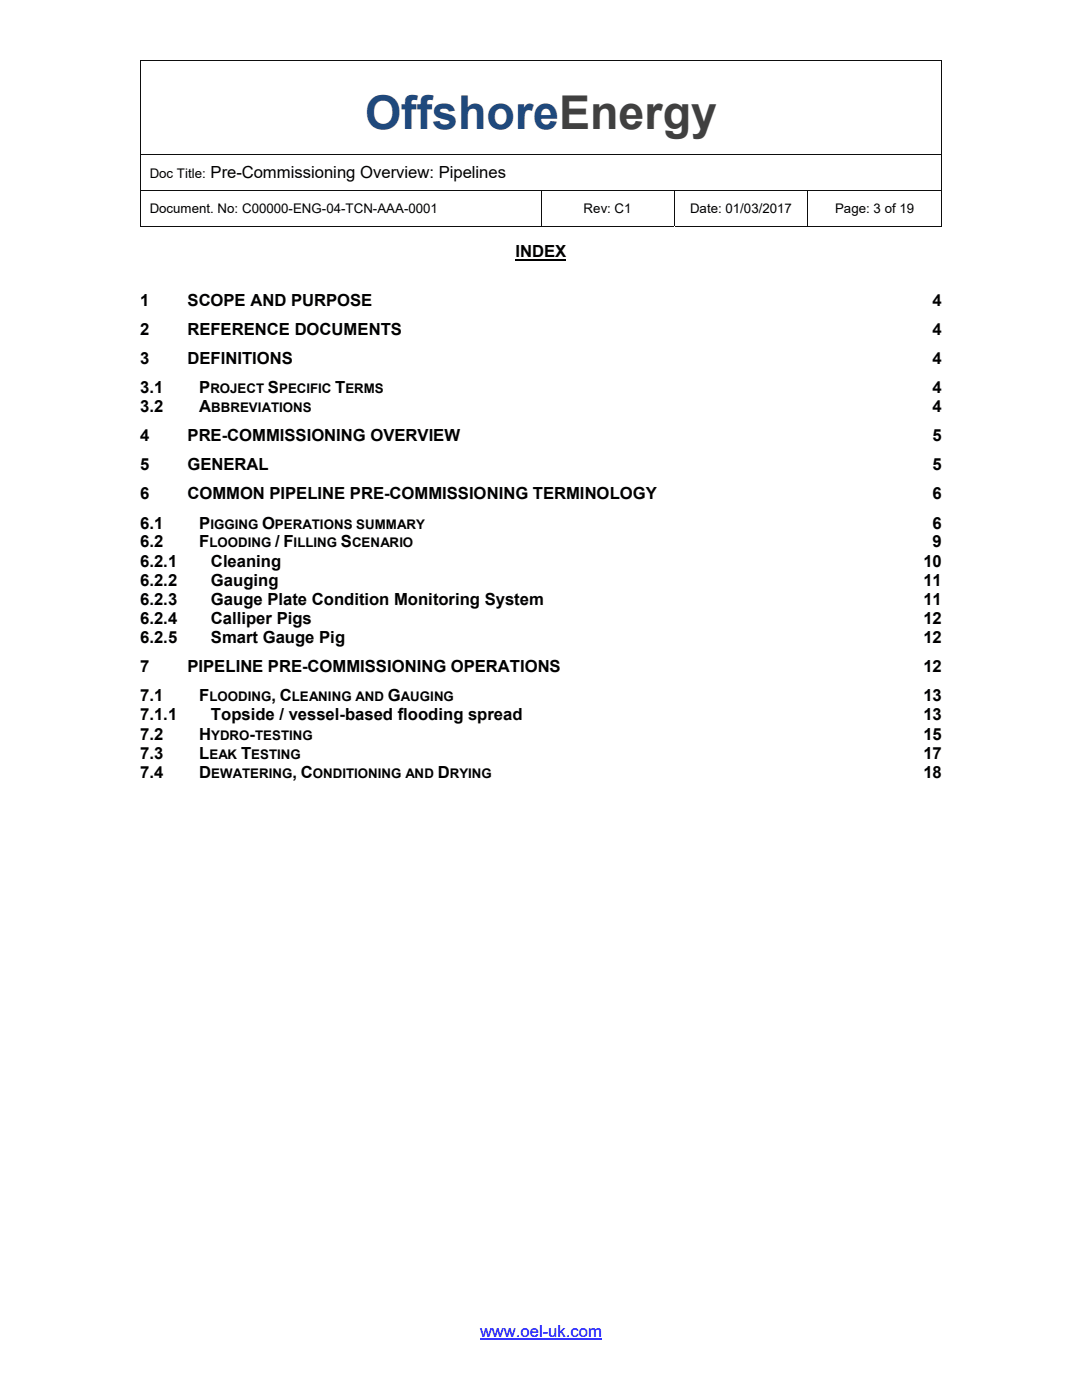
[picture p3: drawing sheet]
<svg xmlns="http://www.w3.org/2000/svg" width="216mm" height="279mm" viewBox="0 0 216 279" stroke-linecap="round" stroke-linejoin="round" font-family="sans-serif">
<defs><g id="words">
<text font-size="9.3" fill="#1f497c" x="72.8" y="25.8">OffshoreEnergy</text>
<g font-size="3.3">
<text x="42" y="35.6">Pre-Commissioning Overview: Pipelines</text>
<text x="102.9" y="51.4">INDEX</text>
<text x="28" y="61">1</text>
<text x="37.4" y="61">SCOPE AND PURPOSE</text>
<text x="186.1" y="61">4</text>
<text x="28" y="66.8">2</text>
<text x="37.4" y="66.8">REFERENCE DOCUMENTS</text>
<text x="186.1" y="66.8">4</text>
<text x="28" y="72.6">3</text>
<text x="37.4" y="72.6">DEFINITIONS</text>
<text x="186.1" y="72.6">4</text>
<text x="28" y="78.4">3.1</text>
<text x="28" y="82.2">3.2</text>
<text x="39.8" y="78.4">P</text>
<text x="39.8" y="82.2">A</text>
<text x="53.4" y="78.4">S</text>
<text x="66.9" y="78.4">T</text>
<text x="186.1" y="78.4">4</text>
<text x="186.1" y="82.2">4</text>
<text x="28" y="88">4</text>
<text x="37.4" y="88">PRE-COMMISSIONING OVERVIEW</text>
<text x="186.1" y="88">5</text>
<text x="28" y="93.9">5</text>
<text x="37.4" y="93.9">GENERAL</text>
<text x="186.1" y="93.9">5</text>
<text x="28" y="99.7">6</text>
<text x="37.4" y="99.7">COMMON PIPELINE PRE-COMMISSIONING TERMINOLOGY</text>
<text x="186.1" y="99.7">6</text>
<text x="28" y="105.5">6.1</text>
<text x="39.8" y="105.5">P</text>
<text x="52.3" y="105.5">O</text>
<text x="186.1" y="105.5">6</text>
<text x="28" y="109.3">6.2</text>
<text x="28" y="113.1">6.2.1</text>
<text x="39.8" y="109.3">F</text>
<text x="42.1" y="113.1">Cleaning</text>
<text x="54.9" y="109.3">/ F</text>
<text x="68" y="109.3">S</text>
<text x="184.3" y="113.1">10</text>
<text x="186.1" y="109.3">9</text>
<text x="28" y="116.9">6.2.2</text>
<text x="42.1" y="116.9">Gauging</text>
<text x="184.3" y="116.9">11</text>
<text x="28" y="120.7">6.2.3</text>
<text x="28" y="124.5">6.2.4</text>
<text x="42.1" y="120.7">Gauge Plate Condition Monitoring System</text>
<text x="42.1" y="124.5">Calliper Pigs</text>
<text x="184.3" y="124.5">12</text>
<text x="184.3" y="120.7">11</text>
<text x="28" y="128.4">6.2.5</text>
<text x="42.1" y="128.4">Smart Gauge Pig</text>
<text x="184.3" y="128.4">12</text>
<text x="28" y="134.2">7</text>
<text x="37.4" y="134.2">PIPELINE PRE-COMMISSIONING OPERATIONS</text>
<text x="184.2" y="134.2">12</text>
<text x="28" y="140">7.1</text>
<text x="28" y="143.8">7.1.1</text>
<text x="39.8" y="140">F</text>
<text x="42.1" y="143.8">Topside / vessel-based flooding spread</text>
<text x="54.1" y="140">, C</text>
<text x="77.4" y="140">G</text>
<text x="184.3" y="140">13</text>
<text x="184.3" y="143.8">13</text>
<text x="28" y="147.6">7.2</text>
<text x="39.8" y="147.6">H</text>
<text x="49.8" y="147.6">-</text>
<text x="184.3" y="147.6">15</text>
<text x="28" y="151.4">7.3</text>
<text x="28" y="155.2">7.4</text>
<text x="39.8" y="151.4">L</text>
<text x="39.8" y="155.2">D</text>
<text x="48.1" y="151.4">T</text>
<text x="58.4" y="155.2">, C</text>
<text x="87.3" y="155.2">D</text>
<text x="184.3" y="151.4">17</text>
<text x="184.3" y="155.2">18</text>
</g>
<text font-size="3.3" fill="#00f" x="95.8" y="266.8">www.oel-uk.com</text>
<g font-size="2.6">
<text x="29.9" y="35.6">Doc Title:</text>
<text x="29.9" y="42.5">Document. No: C00000-ENG-04-TCN-AAA-0001</text>
<text x="116.5" y="42.5">Rev: C1</text>
<text x="137.7" y="42.5">Date: 01/03/2017</text>
<text x="166.6" y="42.5">Page: 3 of 19</text>
<text x="42" y="78.4">ROJECT</text>
<text x="42.1" y="82.2">BBREVIATIONS</text>
<text x="55.7" y="78.4">PECIFIC</text>
<text x="68.9" y="78.4">ERMS</text>
<text x="42" y="105.5">IGGING</text>
<text x="54.9" y="105.5">PERATIONS SUMMARY</text>
<text x="41.8" y="109.3">LOODING</text>
<text x="58.6" y="109.3">ILLING</text>
<text x="70.3" y="109.3">CENARIO</text>
<text x="41.8" y="140">LOODING</text>
<text x="58.2" y="140">LEANING AND</text>
<text x="80" y="140">AUGING</text>
<text x="42.1" y="147.6">YDRO TESTING</text>
<text x="41.8" y="151.4">EAK</text>
<text x="42.1" y="155.2">EWATERING</text>
<text x="50.1" y="151.4">ESTING</text>
<text x="62.4" y="155.2">ONDITIONING AND</text>
<text x="89.7" y="155.2">RYING</text>
</g>
</g></defs>
<path d="M28 12h.2v.1h-.2z" fill="#0d0d0d"/>
<path d="M28 12h159.9" fill="none" stroke="#0d0d0d" stroke-width=".2"/>
<path d="M187.8 12h.1v.1h-.1z" fill="#0d0d0d"/>
<g fill="none" stroke="#0d0d0d" stroke-width=".2">
<path d="M28.1 12.1v18.7M187.9 12.1v18.7M28 30.9h159.9M28 37.9h159.9M28.1 30.9v7M28.1 38v7.2M108 38v7.2M134.6 38v7.2M161.2 38v7.2M187.9 30.9v7M187.9 38v7.2M28 45.1h79.9"/>
<path d="M108 45.1h26.5M134.7 45.1h26.4M161.3 45.1h26.5"/>
</g>
<path d="M187.8 45h.1v.2h-.1z" fill="#0d0d0d"/>
<path d="M95.8 267.3h24.3" fill="none" stroke="#00f" stroke-width=".25"/>
<path d="M102.9 51.9h10.1" fill="none" stroke="#000" stroke-width=".36"/>
<use href="#words"/>
</svg>
